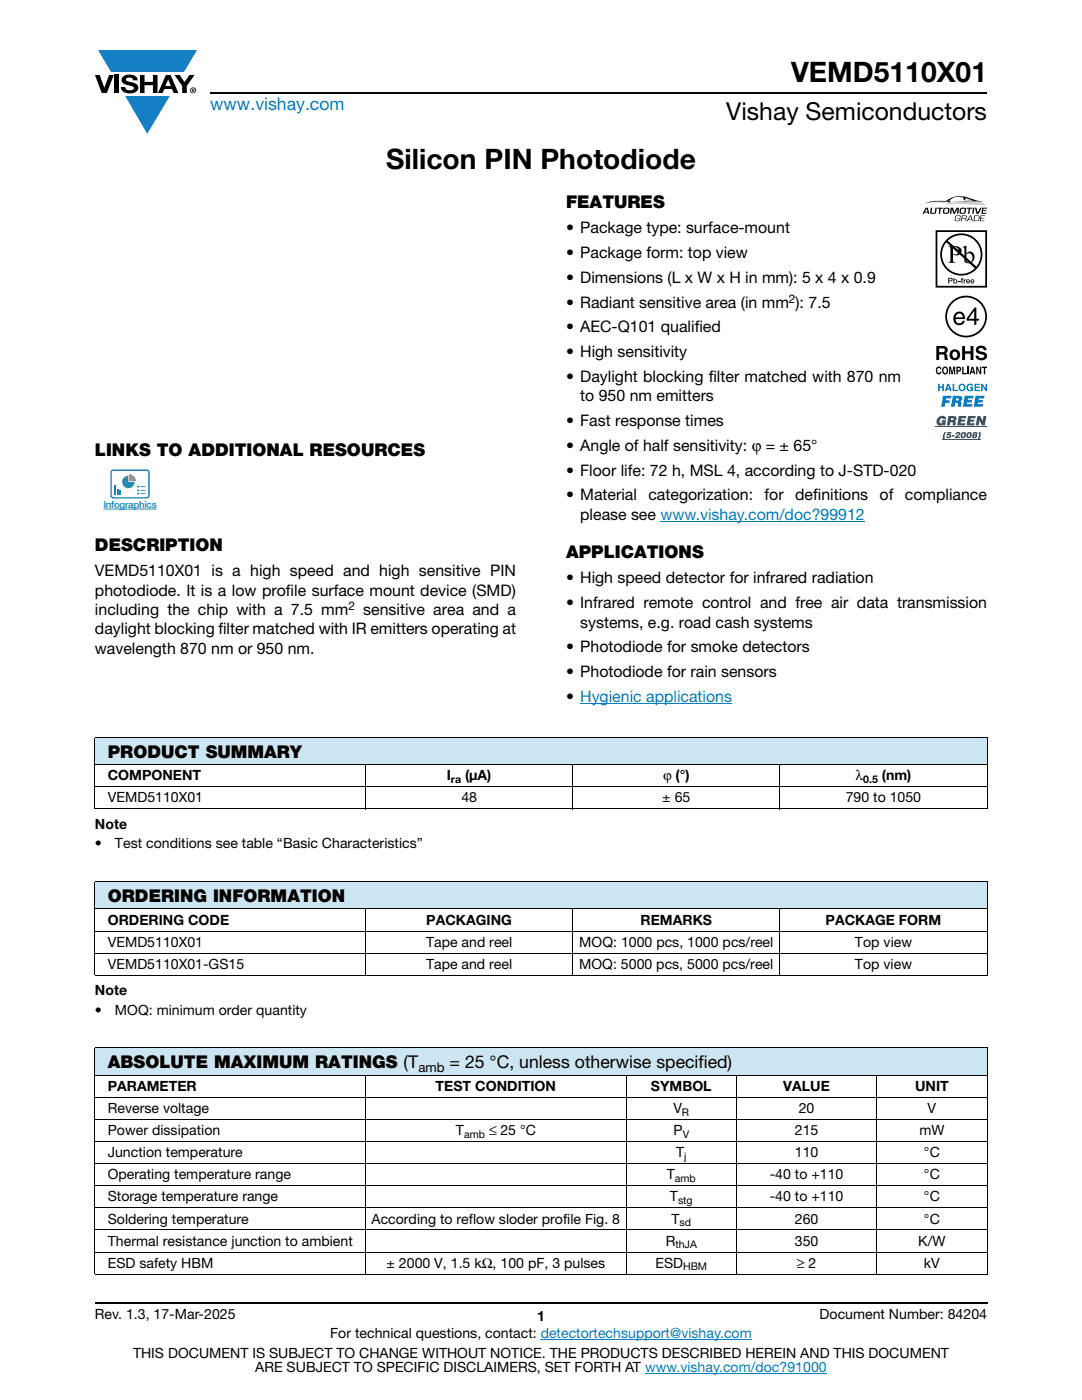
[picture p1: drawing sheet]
<svg xmlns="http://www.w3.org/2000/svg" width="216mm" height="279mm" viewBox="0 0 216 279" stroke-linecap="round" stroke-linejoin="round" font-family="sans-serif">
<defs><g id="words">
<g font-size="5.6">
<text x="157.9" y="16.4">VEMD5110X01</text>
<text x="77" y="33.8">Silicon PIN Photodiode</text>
</g>
<text font-size="4.9" x="144.9" y="24">Vishay Semiconductors</text>
<text font-size="3.5" fill="#007ec4" x="42" y="21.9">www.vishay.com</text>
<g font-size="3.5">
<text x="112.9" y="41.5">FEATURES</text>
<text x="18.9" y="91.1">LINKS TO ADDITIONAL RESOURCES</text>
<text x="18.9" y="109.9">DESCRIPTION</text>
<text x="112.9" y="111.4">APPLICATIONS</text>
<text x="21.5" y="151.2">PRODUCT SUMMARY</text>
<text x="21.5" y="180">ORDERING INFORMATION</text>
<text x="21.5" y="213.2">ABSOLUTE MAXIMUM RATINGS (T</text>
<text x="89.7" y="213.2">= 25 °C, unless otherwise specified)</text>
</g>
<g font-size="3.2">
<text x="112.9" y="46.6">• Package type: surface-mount</text>
<text x="112.9" y="51.5">• Package form: top view</text>
<text x="112.9" y="56.5">• Dimensions (L x W x H in mm): 5 x 4 x 0.9</text>
<text x="112.9" y="61.4">• Radiant sensitive area (in mm ): 7.5</text>
<text x="112.9" y="66.3">• AEC-Q101 qualified</text>
<text x="112.9" y="71.3">• High sensitivity</text>
<text x="112.9" y="76.2">• Daylight blocking filter matched with 870 nm</text>
<text x="115.8" y="80.1">to 950 nm emitters</text>
<text x="112.9" y="85">• Fast response times</text>
<text x="112.9" y="90">• Angle of half sensitivity: ϕ = ± 65°</text>
<text x="112.9" y="94.9">• Floor life: 72 h, MSL 4, according to J-STD-020</text>
<text x="112.9" y="99.8">• Material</text>
<text x="129.4" y="99.8">categorization:</text>
<text x="152.6" y="99.8">for</text>
<text x="158.7" y="99.8">definitions</text>
<text x="175.5" y="99.8">of</text>
<text x="180.6" y="99.8">compliance</text>
<text x="115.8" y="103.7">please see www.vishay.com/doc?99912</text>
<text x="18.9" y="115">VEMD5110X01 is a high speed and high sensitive PIN</text>
<text x="18.9" y="118.9">photodiode. It is a low profile surface mount device (SMD)</text>
<text x="112.9" y="116.4">• High speed detector for infrared radiation</text>
<text x="18.9" y="122.7">including the chip with a 7.5 mm</text>
<text x="72.5" y="122.7">sensitive area and a</text>
<text x="112.9" y="121.4">• Infrared remote control and free air data transmission</text>
<text x="115.8" y="125.2">systems, e.g. road cash systems</text>
<text x="18.9" y="126.6">daylight blocking filter matched with IR emitters operating at</text>
<text x="18.9" y="130.5">wavelength 870 nm or 950 nm.</text>
<text x="112.9" y="130.2">• Photodiode for smoke detectors</text>
<text x="112.9" y="135.1">• Photodiode for rain sensors</text>
<text x="112.9" y="140.1">• Hygienic applications</text>
</g>
<g font-size="2.8">
<text x="21.5" y="155.7">COMPONENT</text>
<text x="89.2" y="155.7">I</text>
<text x="92.8" y="155.7">(μA)</text>
<text x="132.3" y="155.7">ϕ (°)</text>
<text x="170.7" y="155.7">λ</text>
<text x="176" y="155.7">(nm)</text>
<text x="21.5" y="160.1">VEMD5110X01</text>
<text x="92.1" y="160.1">48</text>
<text x="132.2" y="160.1">± 65</text>
<text x="168.8" y="160.1">790 to 1050</text>
<text x="18.9" y="165.4">Note</text>
<text x="18.9" y="169.3">•</text>
<text x="22.9" y="169.3">Test conditions see table “Basic Characteristics”</text>
<text x="21.5" y="184.5">ORDERING CODE</text>
<text x="85.1" y="184.5">PACKAGING</text>
<text x="127.8" y="184.5">REMARKS</text>
<text x="164.7" y="184.5">PACKAGE FORM</text>
<text x="21.5" y="188.9">VEMD5110X01</text>
<text x="85" y="188.9">Tape and reel</text>
<text x="115.6" y="188.9">MOQ: 1000 pcs, 1000 pcs/reel</text>
<text x="170.6" y="188.9">Top view</text>
<text x="21.5" y="193.3">VEMD5110X01-GS15</text>
<text x="85" y="193.3">Tape and reel</text>
<text x="115.6" y="193.3">MOQ: 5000 pcs, 5000 pcs/reel</text>
<text x="170.6" y="193.3">Top view</text>
<text x="18.9" y="198.6">Note</text>
<text x="18.9" y="202.5">•</text>
<text x="22.9" y="202.5">MOQ: minimum order quantity</text>
<text x="21.5" y="217.7">PARAMETER</text>
<text x="86.9" y="217.7">TEST CONDITION</text>
<text x="129.9" y="217.7">SYMBOL</text>
<text x="156.3" y="217.7">VALUE</text>
<text x="182.6" y="217.7">UNIT</text>
<text x="21.5" y="222.1">Reverse voltage</text>
<text x="21.5" y="226.5">Power dissipation</text>
<text x="91" y="226.5">T</text>
<text x="97.6" y="226.5">≤ 25 °C</text>
<text x="134.4" y="222.1">V</text>
<text x="134.4" y="226.5">P</text>
<text x="158.6" y="226.5">215</text>
<text x="159.4" y="222.1">20</text>
<text x="183.4" y="226.5">mW</text>
<text x="185.1" y="222.1">V</text>
<text x="21.5" y="230.9">Junction temperature</text>
<text x="134.9" y="230.9">T</text>
<text x="158.6" y="230.9">110</text>
<text x="184.4" y="230.9">°C</text>
<text x="21.5" y="239.8">Storage temperature range</text>
<text x="21.5" y="235.4">Operating temperature range</text>
<text x="133.1" y="235.4">T</text>
<text x="133.7" y="239.8">T</text>
<text x="153.6" y="235.4">-40 to +110</text>
<text x="153.6" y="239.8">-40 to +110</text>
<text x="184.4" y="235.4">°C</text>
<text x="184.4" y="239.8">°C</text>
<text x="21.5" y="244.2">Soldering temperature</text>
<text x="74.1" y="244.2">According to reflow sloder profile Fig. 8</text>
<text x="134" y="244.2">T</text>
<text x="158.6" y="244.2">260</text>
<text x="184.4" y="244.2">°C</text>
<text x="21.5" y="248.6">Thermal resistance junction to ambient</text>
<text x="132.8" y="248.6">R</text>
<text x="158.6" y="248.6">350</text>
<text x="183.2" y="248.6">K/W</text>
<text x="21.5" y="253">ESD safety HBM</text>
<text x="77.1" y="253">± 2000 V, 1.5 kΩ, 100 pF, 3 pulses</text>
<text x="130.8" y="253">ESD</text>
<text x="159" y="253">≥ 2</text>
<text x="184.4" y="253">kV</text>
<text x="18.9" y="263.3">Rev. 1.3, 17-Mar-2025</text>
<text x="107.2" y="263.6">1</text>
<text x="163.6" y="263.3">Document Number: 84204</text>
<text x="65.9" y="267.1">For technical questions, contact: detectortechsupport@vishay.com</text>
<text x="26.5" y="271">THIS DOCUMENT IS SUBJECT TO CHANGE WITHOUT NOTICE. THE PRODUCTS DESCRIBED HEREIN AND THIS DOCUMENT</text>
<text x="50.9" y="273.8">ARE SUBJECT TO SPECIFIC DISCLAIMERS, SET FORTH AT www.vishay.com/doc?91000</text>
</g>
<text font-size="2.6" x="83.5" y="213.8">amb</text>
<g font-size="2.4">
<text x="157.4" y="60.5">2</text>
<text x="69.5" y="121.8">2</text>
</g>
<g font-size="2.1">
<text x="90" y="156.3">ra</text>
<text x="172.3" y="156.3">0.5</text>
<text x="92.6" y="227.1">amb</text>
<text x="136.1" y="222.6">R</text>
<text x="136.2" y="227.1">V</text>
<text x="136.5" y="231.5">j</text>
<text x="134.7" y="235.9">amb</text>
<text x="135.3" y="240.3">stg</text>
<text x="135.6" y="244.7">sd</text>
<text x="134.8" y="249.1">thJA</text>
<text x="136.3" y="253.5">HBM</text>
</g>
<text font-size="1.9" fill="#147fc3" x="20.6" y="101.4">Infographics</text>
</g></defs>
<g fill="#147fc3">
<path d="M19.6 10h19.7l-2.6 4.3h-1.1h-13.5z"/>
<path d="M25 19.2h8.9l-4.5 7.5z"/>
</g>
<g fill="#000">
<path d="M18.9 15h1l.9 2.5 1-2.5h.9l-1.4 3.6h-1zM22.9 15h.9v3.6h-.9zM24.6 15.3a2.1 2.1 0 0 1 2.8 .3l.1 .4h-.9a.79 .79 0 0 0-.7-.5 .79 .79 0 0 0-.8 .4l.3 .3 1 .2a1.08 1.08 0 0 1 1.2 1 1.08 1.08 0 0 1-1.1 1.2 1.73 1.73 0 0 1-2.4-1.2h.9a.96 .96 0 0 0 .8 .6 .96 .96 0 0 0 .9-.4 1.31 1.31 0 0 0-1.2-.6 1.03 1.03 0 0 1-1.1-.6 1.03 1.03 0 0 1 .2-1.1zM27.9 15h.9v1.3h1.7v-1.3h.9v3.6h-.9v-1.6h-1.7v1.6h-.9zM34.8 15h1.1l.9 1.4 1-1.4h1l-1.5 2.2v1.4h-.9v-1.4z"/>
<path d="M33.6 15.9l.5 1.3h-1.1zM33.1 15l-1.6 3.6h1l.3-.8h1.5l.3 .8h1l-1.6-3.6z"/>
<path d="M38.4 17.8h.2v.2h-.2zM38.3 17.7v.7h.1v-.3l.4 .3-.2-.3 .2-.2-.1-.2z"/>
<path d="M38.1 18a.46 .46 0 0 1 .9 0 .46 .46 0 0 1-.9 0zM37.9 18a.6 .6 0 0 0 1.2 0 .6 .6 0 0 0-1.2 0z"/>
</g>
<path d="M42 18.6h155M18.9 260h178.1" fill="none" stroke="#000" stroke-width=".36"/>
<path d="M131.8 104h40.8M115.8 140.3h30.3M107.9 267.3h42.1M128.7 274h36.3" fill="none" stroke="#007ec4" stroke-width=".2"/>
<path d="M18.9 93.7h14v10h-14z" fill="#fff"/>
<path d="M20.6 101.6h10.6z" fill="none" stroke="#147fc3" stroke-width=".2"/>
<path d="M25.8 94.6a1.39 1.39 0 0 1 1.3 1.4h-1.3z" fill="#f8a021"/>
<g fill="#42bb83">
<path d="M23.9 97.8h.2v.9h-.2z"/>
<path d="M24.9 95.2l.7-.3v1.3h1.3a1.26 1.26 0 0 1-1.9 1.1 1.26 1.26 0 0 1-.1-2.1z"/>
</g>
<g fill="#1681c5">
<path d="M22.9 96.8h.2v1.9h-.2z"/>
<path d="M23.4 97.5h.2v1.2h-.2z"/>
<path d="M28 97.1h1l-.9 .1z"/>
<path d="M28 97.8l1 .1h-.9z"/>
<path d="M28 98.5h1l-.9 .1z"/>
<path d="M22.3 94.1v4.8l.2 .3h6.8l.2-.2 .1-4.7-.2-.3h-6.8zM22.2 93.9l.4-.2h6.7a.61 .61 0 0 1 .6 .6v4.6a.61 .61 0 0 1-.6 .6h-6.7a.61 .61 0 0 1-.6-.6v-4.6z"/>
<circle cx="27.6" cy="97.1" r=".19"/>
<circle cx="27.6" cy="97.9" r=".19"/>
<circle cx="27.6" cy="98.5" r=".19"/>
</g>
<path d="M185.1 40.6l1.4-.2 3.1 .1a3.8 3.8 0 0 1 2.2-.1l2.8-.1a2.03 2.03 0 0 1 2.1 .7h-.2a41.3 41.3 0 0 0-7.1-.2 10.3 10.3 0 0 0-4.3-.2z" fill="#ccc"/>
<g fill="#000">
<path d="M189.1 40.3l.4-.3 .1 .2-.1 .2zM184.4 40.6h.1a12.3 12.3 0 0 1 4.3-.6 5.2 5.2 0 0 1 5.5-.2l1.7 .4-6.2 .1 4.3-.2-1.4-.6-.1 .6-.4-.4v-.3a2.78 2.78 0 0 0-2.7 .5 2.69 2.69 0 0 1-2.2 .3l-1.4 .1zM185.7 41.5h.3l-.1 .8a.35 .35 0 0 0 .3 .2 .35 .35 0 0 0 .3-.2l.2-.8h.2l-.1 .8a.72 .72 0 0 1-1.2 .2zM187.1 41.5h1.1l-.1 .2h-.4l-.1 1h-.3l.1-1h-.4zM190.7 43.1a.64 .64 0 0 1 1 .2h-.2a.49 .49 0 0 0-.6-.2 .49 .49 0 0 0-.2 .7 .49 .49 0 0 0 .6 .2l.2-.3h-.4v-.1h.6a.61 .61 0 0 1-.5 .6 .61 .61 0 0 1-.7-.3zM191.2 56.1h.4v.1h-.4zM189.7 41.5h.4l.3 .9 .5-.9h.5l-.2 1.2h-.3l.2-1.1-.6 1.1h-.2l-.4-1-.1 1h-.3zM191.9 55.5h.3l-.2 .2 .2 .1v.1h-.2v.7h-.1v-.7h-.2zM192.3 55.8h.2v.1l.3-.2v.2l-.3 .1v.6h-.2zM192.9 41.5h1.1v.2h-.4l-.2 1h-.2l.1-1h-.4zM194.2 41.5h.2l-.1 1.2h-.3zM194.5 41.5h.3l.3 1 .5-1h.3l-.6 1.2h-.5z"/>
<path d="M195.7 43h.8v.1h-.7v.4h.7l-.1 .1h-.6l-.1 .4h.7v.1h-.9zM196 41.5h1l-.1 .1h-.7v.4h.7l-.1 .1h-.6l-.1 .4h.7v.2h-1zM186.9 73.3l.4-.2 .3 .1 .2 .5-.6-.2a.66 .66 0 0 0 .1 1l.3-.3h.2a.54 .54 0 0 1-.4 .5 .54 .54 0 0 1-.6-.4zM189.4 73.2h.4l.2 1.2 .2-1.2h.4v1.5h-.3v-1.3l-.2 1.3h-.2l-.3-1.3v1.3h-.2zM192 73.2h.3v1.2h.6v.3h-.9zM192 69.1h.6v1h1.1v-1h.5v2.7h-.5v-1.2h-1.1v1.2h-.6zM193 73.2h.3v1.5h-.3zM195 69.2a1.15 1.15 0 0 1 1.9 .7h-.6v-.2a.68 .68 0 0 0-1-.1v.4l.2 .1a1.29 1.29 0 0 1 1.5 .9 1.17 1.17 0 0 1-1.2 .9 1.17 1.17 0 0 1-1.1-.9h.5l.1 .2a.67 .67 0 0 0 1.1-.1l-.3-.3-.5-.1a.82 .82 0 0 1-.9-.6 .82 .82 0 0 1 .3-.9zM194.8 73.2h.3l.5 1v-1h.2v1.5h-.3l-.5-1.1v1.1h-.2zM195.9 73.2h1.1v.2h-.4v1.3h-.3v-1.3h-.4z"/>
<path d="M184.9 41.6l-.3 .7h.5zM184.7 41.5h.4l.3 1.2h-.2l-.1-.3h-.6l-.1 .3h-.3z"/>
<path d="M188.3 42.1a.45 .45 0 0 0 .9 0 .45 .45 0 0 0-.9 0zM188.3 41.6a.7 .7 0 0 1 1.2 .2 .74 .74 0 0 1-.4 .9 .74 .74 0 0 1-.9-.2z"/>
<path d="M189.1 48a3.9 3.9 0 0 1 5.3-.1 3.9 3.9 0 0 1 .4 5.3zM188.8 48.4l5.7 5.1a3.9 3.9 0 0 1-5.3 .2 3.9 3.9 0 0 1-.4-5.3zM187.6 50.8a4.2 4.2 0 0 0 8.4 0 4.2 4.2 0 0 0-8.4 0z"/>
<path d="M189.4 55.6v.4l.4-.1v-.3zM189.2 55.4l.7 .1 .2 .3-.2 .3h-.5v.5h-.2z"/>
<path d="M190.2 49.4v1.3a.75 .75 0 0 0 1.1-.7 .75 .75 0 0 0-1.1-.6zM189.2 49.1a2.81 2.81 0 0 1 2.4 .4 .97 .97 0 0 1 0 1.2 .97 .97 0 0 1-1.2 .2h-.2v1v.3l.5 .2h-1.5l.3-.1 .1-.4v-2.3v-.2z"/>
<path d="M190.4 56.1a.26 .26 0 0 0 .5 0 .26 .26 0 0 0-.5 0zM190.2 55.5h.2v.4a.38 .38 0 0 1 .5 0 .38 .38 0 0 1 0 .5 .38 .38 0 0 1-.5 .1l-.2 .1z"/>
<path d="M192.1 43.1l-.1 .5 .7-.1v-.4zM191.9 43h.7a.32 .32 0 0 1 .3 .3 .32 .32 0 0 1-.3 .3l.2 .1v.4h-.2v-.4h-.1h-.5l-.1 .4h-.1z"/>
<path d="M191.7 42.1a.44 .44 0 0 0 .8 0 .44 .44 0 0 0-.8 0zM191.7 41.6a.7 .7 0 0 1 1.1 .2 .74 .74 0 0 1-.4 .9 .74 .74 0 0 1-.9-.2z"/>
<path d="M192.8 50.8v1.3l.2 .2a.72 .72 0 0 0 .8-.1 .72 .72 0 0 0 .3-.8 .72 .72 0 0 0-.4-.8 .72 .72 0 0 0-.9 .2zM192.1 49.3l.7-.3v1.6a.89 .89 0 0 1 1.1-.3 .89 .89 0 0 1 .6 1 1.23 1.23 0 0 1-.7 1.1 1.23 1.23 0 0 1-1.4-.1v-2.7z"/>
<path d="M193 55.9v.2h.4l-.2-.2zM193 55.8h.4l.2 .4h-.6v.2l.5-.1a.42 .42 0 0 1-.6 .2 .42 .42 0 0 1 .1-.7z"/>
<path d="M193.6 43.1l-.3 .7h.6zM193.6 43h.2l.3 1.1h-.1l-.1-.2h-.7l-.1 .2h-.2z"/>
<path d="M193.9 55.9l-.1 .2h.4l-.2-.2zM193.8 55.8h.5l.1 .4h-.6l.1 .2 .5-.1a.42 .42 0 0 1-.7 .2 .42 .42 0 0 1 .1-.7z"/>
<path d="M194.5 43.1l-.1 .9 .8-.1 .1-.7zM194.4 43h.9a.66 .66 0 0 1-.4 1.1h-.6z"/>
<path d="M187 46.3h9.6v10.7h-9.6zM186.7 45.9v11.5h10.3v-11.5z"/>
<path d="M187.4 69.5v.8l.9-.1a.39 .39 0 0 0 .1-.6zM186.8 69.1h1.4a.79 .79 0 0 1 .8 .4 .79 .79 0 0 1-.1 .9l-.2 .1a.98 .98 0 0 1 .4 1.2l.1 .1h-.7l-.2-1-.9-.1v1.1h-.6z"/>
<path d="M188.4 73.5a.64 .64 0 0 0 .2 1l.1-.1a.64 .64 0 0 0-.1-1zM188.2 73.3l.2-.1a.56 .56 0 0 1 .7 .3 .82 .82 0 0 1-.5 1.2h-.2a.89 .89 0 0 1-.2-1.4z"/>
<path d="M189 63.2a3.8 3.8 0 0 1 7.6 0 3.8 3.8 0 0 1-7.6 0zM188.6 63.2a4.2 4.2 0 0 0 8.3 0 4.2 4.2 0 0 0-8.3 0z"/>
<path d="M190.3 70.2a.63 .63 0 0 0-.3 .8 .63 .63 0 0 0 .8 .4 .63 .63 0 0 0 .2-.8 .63 .63 0 0 0-.7-.4zM189.5 70.8a1.09 1.09 0 0 1 2.1 0 1.09 1.09 0 0 1-2.1 0z"/>
<path d="M191.1 73.4v.5l.4-.1v-.3zM190.8 73.2h.6a.5 .5 0 0 1 .4 .5 .5 .5 0 0 1-.4 .5h-.3v.5h-.3z"/>
<path d="M190.9 62.8l-.2 .5h1.4a.7 .7 0 0 0-.4-.7 .7 .7 0 0 0-.8 .2zM190.7 62.5a1.18 1.18 0 0 1 1.4-.1 1.18 1.18 0 0 1 .5 1.3h-1.9a.73 .73 0 0 0 .5 .8 .73 .73 0 0 0 .9-.5h.4a1.21 1.21 0 0 1-1.6 .8 1.21 1.21 0 0 1-.6-1.6z"/>
<path d="M194.4 62.1l-1.1 1.5h1.1zM194.5 61.4h.3v2.2h.5v.4h-.5v.8h-.4v-.8h-1.5v-.4z"/>
<path d="M194 73.5l-.1 .6h.3zM193.9 73.2h.3l.4 1.5h-.3v-.3h-.5l-.1 .3h-.3z"/>
</g>
<path d="M186.7 85.1h10.3" fill="none" stroke="#1f9047" stroke-width=".2"/>
<g fill="#1f9047">
<path d="M187.2 83.4a.91 .91 0 0 1 .9-.4 .91 .91 0 0 1 .7 .7h-.6l-.3-.3a.56 .56 0 0 0-.4 .5 .56 .56 0 0 0 .3 .6l.3-.2h-.2v-.4h.9l-.2 1h-.4v-.2a.82 .82 0 0 1-1.1 .1 .82 .82 0 0 1-.1-1.1z"/>
<path d="M191.3 83h1.5v.5h-1v.2h.8l-.1 .5h-.8v.3h.9l-.1 .4h-1.5z"/>
<path d="M193.2 83h1.5l-.1 .5h-.9v.2h.7v.5h-.8l-.1 .3h1l-.1 .4h-1.6z"/>
<path d="M195 83h.6l.5 1 .1-1h.6l-.3 1.9h-.6l-.5-1-.1 1h-.6z"/>
<path d="M188.5 86.2h.3l-.3 .8v.7h-.3v-.7z"/>
<path d="M189.1 86.2h.8l-.1 .3h-.5l-.1 .2h.5a.52 .52 0 0 1-.2 .7 .52 .52 0 0 1-.7-.3l.5 .1 .2-.2-.2-.1h-.4z"/>
<path d="M190 86.8h.4v.4h-.5z"/>
<path d="M190.8 86.4a.5 .5 0 0 1 .5-.2 .5 .5 0 0 1 .4 .4l-.7 .5h.6l-.1 .3h-1l.8-.8-.1-.1-.2 .2h-.4z"/>
<path d="M189.8 83.5l-.1 .3h.5l.1-.1-.1-.2zM189.3 83l1.5 .2a.54 .54 0 0 1-.3 .8l.2 .2v.7h-.6v-.5l-.3-.2h-.1l-.2 .7h-.6z"/>
<path d="M192.2 86.5l-.2 .5 .2 .2 .2-.5-.1-.2zM191.9 86.3a.51 .51 0 0 1 .8 .2 .66 .66 0 0 1-.2 .8 .66 .66 0 0 1-.8 0v-.5z"/>
<path d="M193.3 86.5l-.1 .5 .1 .2 .3-.5-.2-.2zM193.1 86.3a.51 .51 0 0 1 .8 .2 .66 .66 0 0 1-.2 .8 .66 .66 0 0 1-.8 0l-.1-.5z"/>
</g>
<path d="M188 87.7h7.7" fill="none" stroke="#1f9047" stroke-width=".2"/>
<g fill="#1f9047">
<path d="M195.3 86.2h.3l.1 .8a.72 .72 0 0 1-.7 .7l.3-.7z"/>
<path d="M194.5 86.5l-.1 .2h.2l.1-.2zM194.4 86.9v.3h.2v-.3zM194.2 86.4a.52 .52 0 0 1 .8 .1l-.2 .3 .2 .3a.55 .55 0 0 1-.5 .4 .55 .55 0 0 1-.6-.4l.3-.3-.1-.3z"/>
</g>
<g fill="#0160ae">
<path d="M187.2 76.6h.3v.6h.5v-.6h.3v1.4h-.3v-.6h-.5v.6h-.3z"/>
<path d="M190.1 76.6h.3v1.2h.7v.2h-1z"/>
<path d="M193 76.8a.68 .68 0 0 1 1.2 .3l-.9-.2a.55 .55 0 0 0-.2 .5 .55 .55 0 0 0 .4 .4l.4-.3h-.3v-.2h.6v.7h-.2l-.1-.1a.71 .71 0 0 1-1-.1 .71 .71 0 0 1 .1-1z"/>
<path d="M194.5 76.6h1v.3h-.8v.3h.8v.2h-.8v.4h.8v.2h-1z"/>
<path d="M195.8 76.6h.3l.6 1v-1h.3v1.4h-.3l-.6-1v1h-.3z"/>
<path d="M188.2 79h1.7l-.1 .5h-1l-.1 .4h.8l-.1 .5h-.8l-.1 .8h-.7z"/>
<path d="M192.5 79h1.8l-.1 .5h-1.1v.3h.9l-.1 .5h-.9l-.1 .3h1.1l-.1 .6h-1.8z"/>
<path d="M194.7 79h1.7v.5h-1.1v.3h.8v.5h-.9l-.1 .3h1.1l-.1 .6h-1.8z"/>
<path d="M189.2 76.9l-.2 .6h.4zM189 76.6h.4l.5 1.4h-.3l-.1-.2h-.6l-.1 .2h-.3z"/>
<path d="M191.5 77.4a.47 .47 0 0 0 .9 0 .47 .47 0 0 0-.9 0zM191.2 77.3a.75 .75 0 0 1 1.5 0 .75 .75 0 0 1-1.5 0z"/>
<path d="M190.8 79.5l-.1 .4 .6-.1-.1-.3zM190.1 79l1.8 .1a.63 .63 0 0 1-.3 1l.2 .3v.8h-.7v-.6l-.3-.2h-.2l-.1 .8h-.7z"/>
</g>
<path d="M18.9 147.1h178.1v5.5h-178.1z" fill="#cce5f3"/>
<g fill="#fff">
<path d="M18.9 152.6h54v4.4h-54z"/>
<path d="M72.9 152.6h41.4v4.4h-41.4z"/>
<path d="M114.3 152.6h41.3v4.4h-41.3z"/>
<path d="M155.6 152.6h41.4v4.4h-41.4z"/>
</g>
<path d="M18.9 175.9h178.1v5.5h-178.1z" fill="#cce5f3"/>
<g fill="#fff">
<path d="M18.9 181.4h54v4.4h-54z"/>
<path d="M72.9 181.4h41.4v4.4h-41.4z"/>
<path d="M114.3 181.4h41.3v4.4h-41.3z"/>
<path d="M155.6 181.4h41.4v4.4h-41.4z"/>
</g>
<path d="M18.9 209.1h178.1v5.5h-178.1z" fill="#cce5f3"/>
<g fill="#fff">
<path d="M18.9 214.6h54v4.4h-54z"/>
<path d="M72.9 214.6h52v4.4h-52z"/>
<path d="M124.9 214.6h22.1v4.4h-22.1z"/>
<path d="M147 214.6h27.9v4.4h-27.9z"/>
<path d="M174.9 214.6h22.1v4.4h-22.1z"/>
</g>
<g fill="none" stroke="#000" stroke-width=".2">
<path d="M18.9 147.1h178.1M18.9 152.6h178.1M18.9 157h178.1M18.9 147.2v14.2M72.9 152.5v9M114.3 152.5v9M155.6 152.5v9M197 147.2v14.2M18.9 161.4h178.1M18.9 175.9h178.1M18.9 176v18.5M197 176v18.5"/>
<path d="M18.9 181.4h178.1M18.9 185.8h178.1M18.9 190.2h178.1M18.9 194.6h178.1M72.9 181.3v13.4M114.3 181.3v13.4M155.6 181.3v13.4M18.9 209.1h178.1M18.9 214.6h178.1M18.9 219h178.1M18.9 209.2v45M72.9 214.5v39.9"/>
<path d="M124.9 214.5v39.9M147 214.5v39.9M174.9 214.5v39.9M197 209.2v45M18.9 223.4h178.1M18.9 227.8h178.1M18.9 232.2h178.1M18.9 236.6h178.1M18.9 241.1h178.1M18.9 245.5h178.1M18.9 249.9h178.1M18.9 254.3h178.1"/>
</g>
<use href="#words"/>
</svg>
